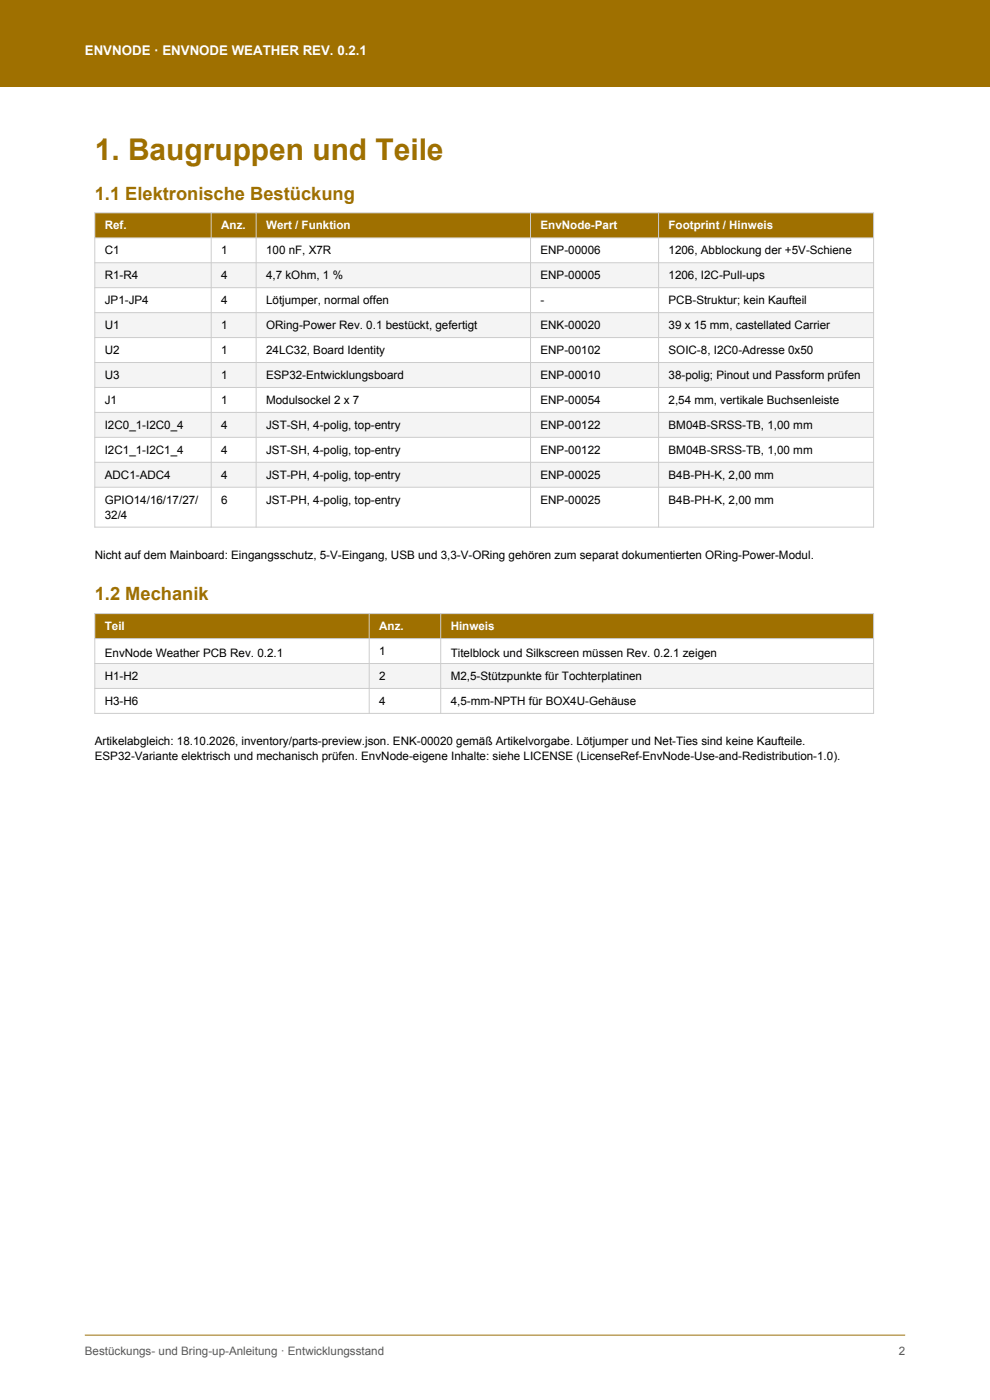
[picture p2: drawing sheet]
<svg xmlns="http://www.w3.org/2000/svg" width="210mm" height="297mm" viewBox="0 0 210 297" stroke-linecap="round" stroke-linejoin="round" font-family="sans-serif">
<defs><g id="words">
<text font-size="6.3" fill="#9f7000" x="20.1" y="33.9">1. Baugruppen und Teile</text>
<g font-size="3.9" fill="#9f7000">
<text x="20.1" y="42.3">1.1 Elektronische Bestückung</text>
<text x="20.1" y="127.4">1.2 Mechanik</text>
</g>
<text font-size="2.8" fill="#fff" x="18" y="11.7">ENVNODE · ENVNODE WEATHER REV. 0.2.1</text>
<g font-size="2.5" fill="#fff">
<text x="22.2" y="48.7">Ref.</text>
<text x="46.9" y="48.7">Anz.</text>
<text x="56.4" y="48.7">Wert / Funktion</text>
<text x="114.7" y="48.7">EnvNode-Part</text>
<text x="141.8" y="48.7">Footprint / Hinweis</text>
<text x="22.2" y="133.7">Teil</text>
<text x="80.4" y="133.7">Anz.</text>
<text x="95.6" y="133.7">Hinweis</text>
</g>
<g font-size="2.5">
<text x="22.2" y="54">C1</text>
<text x="46.9" y="54">1</text>
<text x="56.4" y="54">100 nF, X7R</text>
<text x="114.7" y="54">ENP-00006</text>
<text x="141.8" y="54">1206, Abblockung der +5V-Schiene</text>
<text x="22.2" y="59.3">R1-R4</text>
<text x="46.9" y="59.3">4</text>
<text x="56.4" y="59.3">4,7 kOhm, 1 %</text>
<text x="114.7" y="59.3">ENP-00005</text>
<text x="141.8" y="59.3">1206, I2C-Pull-ups</text>
<text x="22.2" y="64.6">JP1-JP4</text>
<text x="46.9" y="64.6">4</text>
<text x="56.4" y="64.6">Lötjumper, normal offen</text>
<text x="114.7" y="64.6">-</text>
<text x="141.8" y="64.6">PCB-Struktur; kein Kaufteil</text>
<text x="22.2" y="69.8">U1</text>
<text x="46.9" y="69.8">1</text>
<text x="56.4" y="69.8">ORing-Power Rev. 0.1 bestückt, gefertigt</text>
<text x="114.7" y="69.8">ENK-00020</text>
<text x="141.8" y="69.8">39 x 15 mm, castellated Carrier</text>
<text x="22.2" y="75.1">U2</text>
<text x="46.9" y="75.1">1</text>
<text x="56.4" y="75.1">24LC32, Board Identity</text>
<text x="114.7" y="75.1">ENP-00102</text>
<text x="141.8" y="75.1">SOIC-8, I2C0-Adresse 0x50</text>
<text x="22.2" y="80.4">U3</text>
<text x="46.9" y="80.4">1</text>
<text x="56.4" y="80.4">ESP32-Entwicklungsboard</text>
<text x="114.7" y="80.4">ENP-00010</text>
<text x="141.8" y="80.4">38-polig; Pinout und Passform prüfen</text>
<text x="22.2" y="85.7">J1</text>
<text x="46.9" y="85.7">1</text>
<text x="56.4" y="85.7">Modulsockel 2 x 7</text>
<text x="114.7" y="85.7">ENP-00054</text>
<text x="141.8" y="85.7">2,54 mm, vertikale Buchsenleiste</text>
<text x="22.2" y="91">I2C0_1-I2C0_4</text>
<text x="46.9" y="91">4</text>
<text x="56.4" y="91">JST-SH, 4-polig, top-entry</text>
<text x="114.7" y="91">ENP-00122</text>
<text x="141.8" y="91">BM04B-SRSS-TB, 1,00 mm</text>
<text x="22.2" y="96.3">I2C1_1-I2C1_4</text>
<text x="22.2" y="101.6">ADC1-ADC4</text>
<text x="46.9" y="96.3">4</text>
<text x="46.9" y="101.6">4</text>
<text x="56.4" y="96.3">JST-SH, 4-polig, top-entry</text>
<text x="56.4" y="101.6">JST-PH, 4-polig, top-entry</text>
<text x="114.7" y="96.3">ENP-00122</text>
<text x="114.7" y="101.6">ENP-00025</text>
<text x="141.8" y="96.3">BM04B-SRSS-TB, 1,00 mm</text>
<text x="141.8" y="101.6">B4B-PH-K, 2,00 mm</text>
<text x="22.2" y="106.9">GPIO14/16/17/27/</text>
<text x="46.9" y="106.9">6</text>
<text x="56.4" y="106.9">JST-PH, 4-polig, top-entry</text>
<text x="114.7" y="106.9">ENP-00025</text>
<text x="141.8" y="106.9">B4B-PH-K, 2,00 mm</text>
<text x="22.2" y="110.1">32/4</text>
<text x="20.1" y="118.5">Nicht auf dem Mainboard: Eingangsschutz, 5-V-Eingang, USB und 3,3-V-ORing gehören zum separat dokumentierten ORing-Power-Modul.</text>
<text x="22.2" y="139.3">EnvNode Weather PCB Rev. 0.2.1</text>
<text x="80.4" y="139">1</text>
<text x="95.6" y="139.3">Titelblock und Silkscreen müssen Rev. 0.2.1 zeigen</text>
<text x="22.2" y="144.3">H1-H2</text>
<text x="22.2" y="149.6">H3-H6</text>
<text x="80.4" y="144.3">2</text>
<text x="80.4" y="149.6">4</text>
<text x="95.6" y="144.3">M2,5-Stützpunkte für Tochterplatinen</text>
<text x="95.6" y="149.6">4,5-mm-NPTH für BOX4U-Gehäuse</text>
<text x="20.1" y="158">Artikelabgleich: 18.10.2026, inventory/parts-preview.json. ENK-00020 gemäß Artikelvorgabe. Lötjumper und Net-Ties sind keine Kaufteile.</text>
<text x="20.1" y="161.2">ESP32-Variante elektrisch und mechanisch prüfen. EnvNode-eigene Inhalte: siehe LICENSE (LicenseRef-EnvNode-Use-and-Redistribution-1.0).</text>
</g>
<g font-size="2.5" fill="#595959">
<text x="18" y="287.5">Bestückungs- und Bring-up-Anleitung · Entwicklungsstand</text>
<text x="190.6" y="287.5">2</text>
</g>
</g></defs>
<g fill="#9f7000">
<path d="M0 0h210v18.3h-210z" fill-rule="evenodd"/>
<path d="M20.1 45.2h165.2v5.2h-165.2z" fill-rule="evenodd"/>
</g>
<path d="M20.1 50.4h165.2v5.3h-165.2z" fill-rule="evenodd" fill="#fff"/>
<path d="M20.1 55.7h165.2v5.3h-165.2z" fill-rule="evenodd" fill="#f4f4f4"/>
<path d="M20.1 61h165.2v5.3h-165.2z" fill-rule="evenodd" fill="#fff"/>
<path d="M20.1 66.3h165.2v5.3h-165.2z" fill-rule="evenodd" fill="#f4f4f4"/>
<path d="M20.1 71.6h165.2v5.3h-165.2z" fill-rule="evenodd" fill="#fff"/>
<path d="M20.1 76.9h165.2v5.3h-165.2z" fill-rule="evenodd" fill="#f4f4f4"/>
<path d="M20.1 82.2h165.2v5.3h-165.2z" fill-rule="evenodd" fill="#fff"/>
<path d="M20.1 87.5h165.2v5.3h-165.2z" fill-rule="evenodd" fill="#f4f4f4"/>
<path d="M20.1 92.8h165.2v5.3h-165.2z" fill-rule="evenodd" fill="#fff"/>
<path d="M20.1 98.1h165.2v5.3h-165.2z" fill-rule="evenodd" fill="#f4f4f4"/>
<path d="M20.1 103.4h165.2v8.4h-165.2z" fill-rule="evenodd" fill="#fff"/>
<g fill="none" stroke="#ccc" stroke-width=".21">
<path d="M20.1 45.2h165.2v66.6h-165.2zM20.1 50.4h165.2M20.1 55.7h165.2M44.8 45.2v66.6M54.3 45.2v66.6M112.5 45.2v66.6M139.7 45.2v66.6M20.1 61h165.2M20.1 66.3h165.2M20.1 71.6h165.2M20.1 76.9h165.2M20.1 82.2h165.2"/>
<path d="M20.1 87.5h165.2M20.1 92.8h165.2M20.1 98.1h165.2M20.1 103.4h165.2"/>
</g>
<path d="M20.1 130.2h165.2v5.3h-165.2z" fill-rule="evenodd" fill="#9f7000"/>
<path d="M20.1 135.5h165.2v5.3h-165.2z" fill-rule="evenodd" fill="#fff"/>
<path d="M20.1 140.8h165.2v5.2h-165.2z" fill-rule="evenodd" fill="#f4f4f4"/>
<path d="M20.1 146h165.2v5.3h-165.2z" fill-rule="evenodd" fill="#fff"/>
<path d="M20.1 130.2h165.2v21.1h-165.2zM20.1 135.5h165.2M78.3 130.2v21.1M93.5 130.2v21.1M20.1 140.8h165.2M20.1 146h165.2" fill="none" stroke="#ccc" stroke-width=".21"/>
<path d="M18 283.2h174" fill="none" stroke="#9f7000" stroke-width=".21"/>
<use href="#words"/>
</svg>
